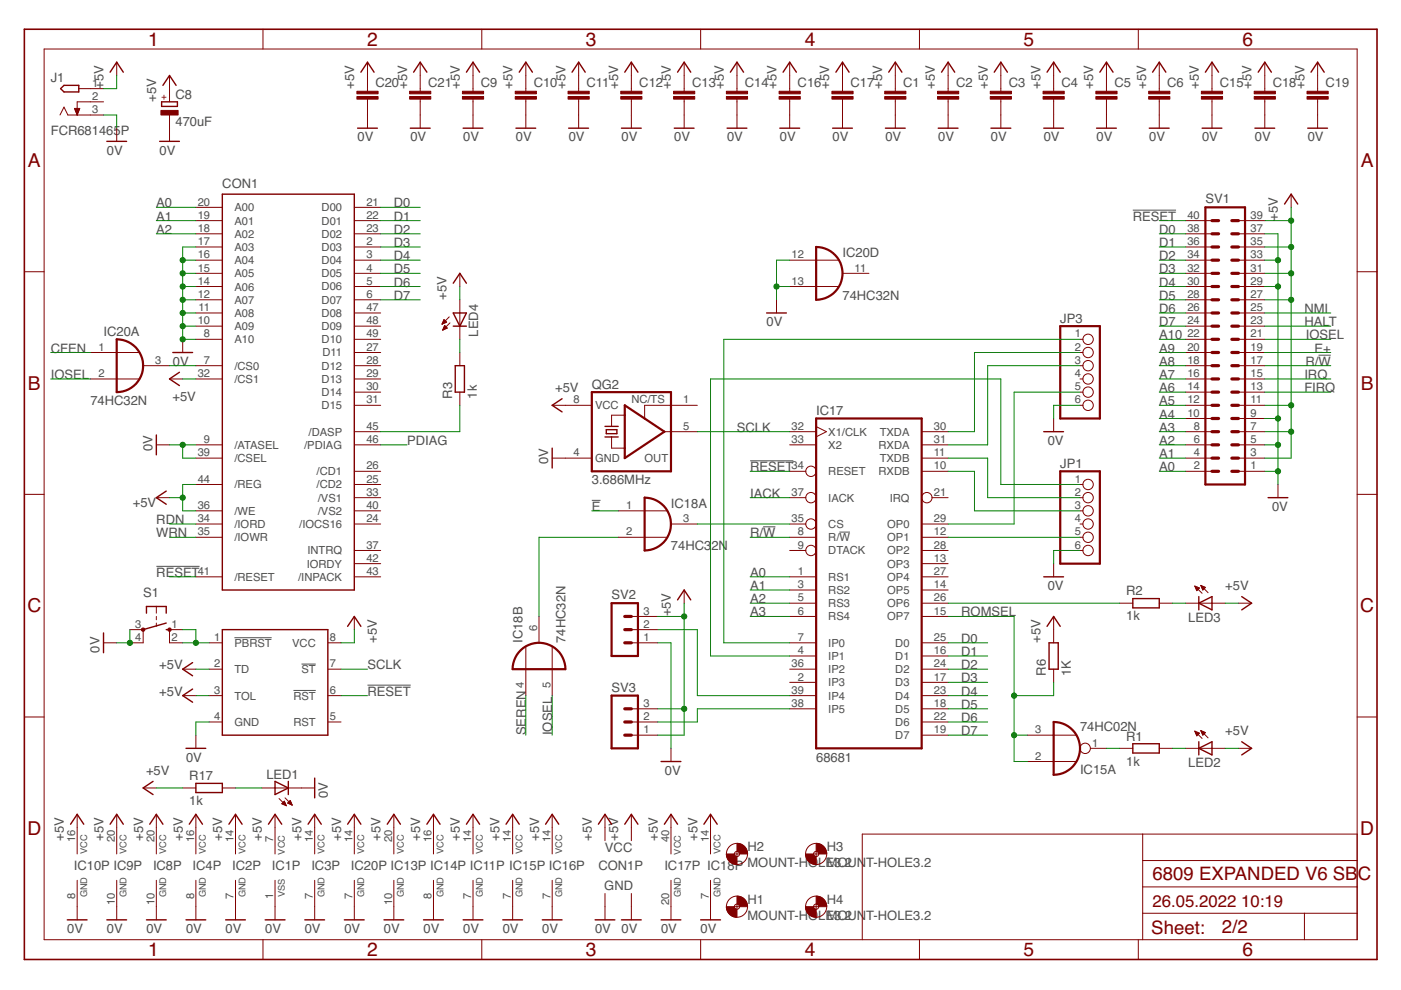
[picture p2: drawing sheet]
<svg xmlns="http://www.w3.org/2000/svg" width="297mm" height="210mm" viewBox="0 0 297 210" stroke-linecap="round" stroke-linejoin="round" font-family="sans-serif">
<defs><g id="words">
<g font-size="4.1" fill="#800000">
<text x="31.4" y="9.7">1</text>
<text x="77.8" y="9.7">2</text>
<text x="124.2" y="9.7">3</text>
<text x="170.6" y="9.7">4</text>
<text x="217" y="9.7">5</text>
<text x="263.4" y="9.7">6</text>
<text x="5.9" y="35.4">A</text>
<text x="288.5" y="35.4">A</text>
<text x="5.9" y="82.7">B</text>
<text x="288.5" y="82.7">B</text>
<text x="5.8" y="129.9">C</text>
<text x="288.4" y="129.9">C</text>
<text x="5.8" y="177.1">D</text>
<text x="288.4" y="177.1">D</text>
<text x="31.4" y="202.8">1</text>
<text x="77.8" y="202.8">2</text>
<text x="124.2" y="202.8">3</text>
<text x="170.6" y="202.8">4</text>
<text x="217" y="202.8">5</text>
<text x="263.4" y="202.8">6</text>
</g>
<g font-size="3.9" fill="#800000">
<text x="244.4" y="186.6">6809 EXPANDED V6 SB</text>
<text x="287.9" y="186.6">C</text>
<text x="244.1" y="198">Sheet:</text>
<text x="259.1" y="197.8">2/2</text>
</g>
<g font-size="3.6" fill="#800000">
<text x="244.4" y="192.2">26.05.2022</text>
<text x="263.2" y="192.2">10:19</text>
</g>
<g font-size="2.8" fill="#505050">
<text x="10.8" y="17.4">J1</text>
<text x="22" y="18.8" transform="rotate(-90 22 18.8)">+5V</text>
<text x="33.1" y="21.6" transform="rotate(-90 33.1 21.6)">+5V</text>
<text x="37.2" y="21.1">C8</text>
<text x="75.1" y="18.8" transform="rotate(-90 75.1 18.8)">+5V</text>
<text x="79.6" y="18.4">C20</text>
<text x="86.3" y="18.8" transform="rotate(-90 86.3 18.8)">+5V</text>
<text x="90.8" y="18.4">C21</text>
<text x="97.5" y="18.8" transform="rotate(-90 97.5 18.8)">+5V</text>
<text x="102" y="18.4">C9</text>
<text x="108.7" y="18.8" transform="rotate(-90 108.7 18.8)">+5V</text>
<text x="113.2" y="18.4">C10</text>
<text x="119.9" y="18.8" transform="rotate(-90 119.9 18.8)">+5V</text>
<text x="124.4" y="18.4">C11</text>
<text x="131.1" y="18.8" transform="rotate(-90 131.1 18.8)">+5V</text>
<text x="135.5" y="18.4">C12</text>
<text x="142.3" y="18.8" transform="rotate(-90 142.3 18.8)">+5V</text>
<text x="146.7" y="18.4">C13</text>
<text x="153.4" y="18.8" transform="rotate(-90 153.4 18.8)">+5V</text>
<text x="157.9" y="18.4">C14</text>
<text x="164.6" y="18.8" transform="rotate(-90 164.6 18.8)">+5V</text>
<text x="169.1" y="18.4">C16</text>
<text x="175.8" y="18.8" transform="rotate(-90 175.8 18.8)">+5V</text>
<text x="180.3" y="18.4">C17</text>
<text x="187" y="18.8" transform="rotate(-90 187 18.8)">+5V</text>
<text x="191.5" y="18.4">C1</text>
<text x="198.2" y="18.8" transform="rotate(-90 198.2 18.8)">+5V</text>
<text x="202.7" y="18.4">C2</text>
<text x="209.4" y="18.8" transform="rotate(-90 209.4 18.8)">+5V</text>
<text x="213.9" y="18.4">C3</text>
<text x="220.6" y="18.8" transform="rotate(-90 220.6 18.8)">+5V</text>
<text x="225.1" y="18.4">C4</text>
<text x="231.8" y="18.8" transform="rotate(-90 231.8 18.8)">+5V</text>
<text x="236.3" y="18.4">C5</text>
<text x="243" y="18.8" transform="rotate(-90 243 18.8)">+5V</text>
<text x="247.5" y="18.4">C6</text>
<text x="254.2" y="18.8" transform="rotate(-90 254.2 18.8)">+5V</text>
<text x="258.6" y="18.4">C15</text>
<text x="265.4" y="18.8" transform="rotate(-90 265.4 18.8)">+5V</text>
<text x="269.8" y="18.4">C18</text>
<text x="276.6" y="18.8" transform="rotate(-90 276.6 18.8)">+5V</text>
<text x="281" y="18.4">C19</text>
<text x="10.8" y="28.6">FCR681465P</text>
<text x="37.2" y="26.7">470uF</text>
<text x="75.8" y="30">0V</text>
<text x="87" y="30">0V</text>
<text x="98.2" y="30">0V</text>
<text x="109.4" y="30">0V</text>
<text x="120.6" y="30">0V</text>
<text x="131.8" y="30">0V</text>
<text x="143" y="30">0V</text>
<text x="154.1" y="30">0V</text>
<text x="165.3" y="30">0V</text>
<text x="176.5" y="30">0V</text>
<text x="187.7" y="30">0V</text>
<text x="198.9" y="30">0V</text>
<text x="210.1" y="30">0V</text>
<text x="221.3" y="30">0V</text>
<text x="232.5" y="30">0V</text>
<text x="243.7" y="30">0V</text>
<text x="254.9" y="30">0V</text>
<text x="266.1" y="30">0V</text>
<text x="277.3" y="30">0V</text>
<text x="22.7" y="32.8">0V</text>
<text x="33.8" y="32.8">0V</text>
<text x="47.1" y="39.8">CON1</text>
<text x="33.1" y="44">A0</text>
<text x="33.1" y="46.8">A1</text>
<text x="83.5" y="44">D0</text>
<text x="83.5" y="46.8">D1</text>
<text x="240.2" y="46.8">RESET</text>
<text x="255.6" y="43">SV1</text>
<text x="271" y="46.8" transform="rotate(-90 271 46.8)">+5V</text>
<text x="33.1" y="49.6">A2</text>
<text x="83.5" y="49.6">D2</text>
<text x="83.5" y="52.4">D3</text>
<text x="245.8" y="49.6">D0</text>
<text x="245.8" y="52.4">D1</text>
<text x="83.5" y="55.2">D4</text>
<text x="83.5" y="58">D5</text>
<text x="178.6" y="54.5">IC20D</text>
<text x="245.8" y="55.2">D2</text>
<text x="245.8" y="58">D3</text>
<text x="83.5" y="60.8">D6</text>
<text x="83.5" y="63.6">D7</text>
<text x="94.7" y="63.6" transform="rotate(-90 94.7 63.6)">+5V</text>
<text x="178.6" y="63.6">74HC32N</text>
<text x="245.8" y="60.8">D4</text>
<text x="245.8" y="63.6">D5</text>
<text x="22" y="71.2">IC20A</text>
<text x="101.4" y="71.4" transform="rotate(-90 101.4 71.4)">LED4</text>
<text x="162.5" y="69.1">0V</text>
<text x="224.8" y="68.4">JP3</text>
<text x="245.8" y="66.4">D6</text>
<text x="245.8" y="69.1">D7</text>
<text x="245.8" y="71.9">A10</text>
<text x="276.6" y="66.4">NMI</text>
<text x="276.6" y="69.1">HALT</text>
<text x="276.8" y="71.9">IOSEL</text>
<text x="10.8" y="74.7">CFEN</text>
<text x="36.6" y="77.5">0V</text>
<text x="245.8" y="77.5">A8</text>
<text x="245.8" y="74.7">A9</text>
<text x="276.8" y="77.5">R/W</text>
<text x="278.7" y="74.7">E+</text>
<text x="10.8" y="80.3">IOSEL</text>
<text x="117.7" y="83.1">+5V</text>
<text x="125.5" y="82.4">QG2</text>
<text x="245.8" y="83.1">A6</text>
<text x="245.8" y="80.3">A7</text>
<text x="276.6" y="80.3">IRQ</text>
<text x="276.6" y="83.1">FIRQ</text>
<text x="19.2" y="85.9">74HC32N</text>
<text x="36.6" y="85.1">+5V</text>
<text x="95.8" y="84.5" transform="rotate(-90 95.8 84.5)">R3</text>
<text x="101.1" y="84.5" transform="rotate(-90 101.1 84.5)">1k</text>
<text x="173" y="88">IC17</text>
<text x="245.8" y="88.7">A4</text>
<text x="245.8" y="85.9">A5</text>
<text x="32.3" y="95.6" transform="rotate(-90 32.3 95.6)">0V</text>
<text x="86.3" y="94.3">PDIAG</text>
<text x="156.2" y="91.5">SCLK</text>
<text x="222.1" y="94.3">0V</text>
<text x="245.8" y="94.3">A2</text>
<text x="245.8" y="91.5">A3</text>
<text x="116.2" y="98.4" transform="rotate(-90 116.2 98.4)">0V</text>
<text x="159" y="99.9">RESET</text>
<text x="224.8" y="99.2">JP1</text>
<text x="245.8" y="99.9">A0</text>
<text x="245.8" y="97.1">A1</text>
<text x="28.2" y="107.5">+5V</text>
<text x="125.5" y="102.7">3.686MHz</text>
<text x="142.3" y="107.6">IC18A</text>
<text x="159" y="105.5">IACK</text>
<text x="33.1" y="111.1">RDN</text>
<text x="33.1" y="113.9">WRN</text>
<text x="125.5" y="108.3">E</text>
<text x="159" y="113.9">R/W</text>
<text x="269.7" y="108.3">0V</text>
<text x="142.3" y="116.7">74HC3</text>
<text x="150.8" y="116.7">2N</text>
<text x="33.1" y="122.3">RESET</text>
<text x="159" y="122.3">A0</text>
<text x="159" y="125.1">A1</text>
<text x="222.1" y="125.1">0V</text>
<text x="259.8" y="125.1">+5V</text>
<text x="30.3" y="126.5">S1</text>
<text x="129.7" y="127.1">SV2</text>
<text x="142.3" y="130.7" transform="rotate(-90 142.3 130.7)">+5V</text>
<text x="159" y="127.9">A2</text>
<text x="159" y="130.7">A3</text>
<text x="203.8" y="130.7">ROMSEL</text>
<text x="238.8" y="131.5">1k</text>
<text x="238.8" y="126.2">R2</text>
<text x="251.9" y="131.8">LED3</text>
<text x="79.9" y="136.3" transform="rotate(-90 79.9 136.3)">+5V</text>
<text x="110.8" y="136.3" transform="rotate(-90 110.8 136.3)">IC18B</text>
<text x="119.9" y="136.3" transform="rotate(-90 119.9 136.3)">74HC32N</text>
<text x="203.8" y="136.3">D0</text>
<text x="220.6" y="136.3" transform="rotate(-90 220.6 136.3)">+5V</text>
<text x="21.1" y="138.4" transform="rotate(-90 21.1 138.4)">0V</text>
<text x="33.8" y="141.9">+5V</text>
<text x="77.9" y="141.9">SCLK</text>
<text x="203.8" y="139.1">D1</text>
<text x="203.8" y="141.9">D2</text>
<text x="221.7" y="143.3" transform="rotate(-90 221.7 143.3)">R6</text>
<text x="227" y="143.3" transform="rotate(-90 227 143.3)">1K</text>
<text x="33.8" y="147.5">+5V</text>
<text x="77.9" y="147.5">RESET</text>
<text x="129.7" y="146.6">SV3</text>
<text x="203.8" y="144.7">D3</text>
<text x="203.8" y="147.5">D4</text>
<text x="111.5" y="155.9" transform="rotate(-90 111.5 155.9)">SEREN</text>
<text x="117.1" y="155.9" transform="rotate(-90 117.1 155.9)">IOSEL</text>
<text x="203.8" y="150.3">D5</text>
<text x="203.8" y="153.1">D6</text>
<text x="203.8" y="155.9">D7</text>
<text x="229" y="155">74HC02N</text>
<text x="259.8" y="155.9">+5V</text>
<text x="39.4" y="161.5">0V</text>
<text x="173" y="161.5">68681</text>
<text x="238.8" y="157">R1</text>
<text x="31" y="164.3">+5V</text>
<text x="40.1" y="165.4">R17</text>
<text x="56.5" y="165.1">LED1</text>
<text x="141" y="164.3">0V</text>
<text x="229" y="164.1">IC15A</text>
<text x="238.8" y="162.3">1k</text>
<text x="251.9" y="162.6">LED2</text>
<text x="40.1" y="170.7">1k</text>
<text x="69.5" y="169.2" transform="rotate(-90 69.5 169.2)">0V</text>
<text x="13.6" y="178.3" transform="rotate(-90 13.6 178.3)">+5V</text>
<text x="22" y="178.3" transform="rotate(-90 22 178.3)">+5V</text>
<text x="30.3" y="178.3" transform="rotate(-90 30.3 178.3)">+5V</text>
<text x="38.7" y="178.3" transform="rotate(-90 38.7 178.3)">+5V</text>
<text x="47.1" y="178.3" transform="rotate(-90 47.1 178.3)">+5V</text>
<text x="55.5" y="178.3" transform="rotate(-90 55.5 178.3)">+5V</text>
<text x="63.9" y="178.3" transform="rotate(-90 63.9 178.3)">+5V</text>
<text x="72.3" y="178.3" transform="rotate(-90 72.3 178.3)">+5V</text>
<text x="80.7" y="178.3" transform="rotate(-90 80.7 178.3)">+5V</text>
<text x="89.1" y="178.3" transform="rotate(-90 89.1 178.3)">+5V</text>
<text x="97.5" y="178.3" transform="rotate(-90 97.5 178.3)">+5V</text>
<text x="105.9" y="178.3" transform="rotate(-90 105.9 178.3)">+5V</text>
<text x="114.3" y="178.3" transform="rotate(-90 114.3 178.3)">+5V</text>
<text x="125.5" y="178.3" transform="rotate(-90 125.5 178.3)">+5V</text>
<text x="131.1" y="178.3" transform="rotate(-90 131.1 178.3)">+5V</text>
<text x="139.5" y="178.3" transform="rotate(-90 139.5 178.3)">+5V</text>
<text x="147.9" y="178.3" transform="rotate(-90 147.9 178.3)">+5V</text>
<text x="15.7" y="184.5">IC10P IC9P</text>
<text x="32.4" y="184.5">IC8P</text>
<text x="40.8" y="184.5">IC4P</text>
<text x="49.2" y="184.5">IC2P</text>
<text x="57.6" y="184.5">IC1P</text>
<text x="66" y="184.5">IC3P</text>
<text x="74.4" y="184.5">IC20P IC13P IC14P IC11P IC15P IC16P</text>
<text x="126.9" y="184.5">CON1P</text>
<text x="128.3" y="180.6">VCC</text>
<text x="140.9" y="184.5">IC17P IC18P</text>
<text x="158.5" y="183.8">MOUNT-HOLE3.2</text>
<text x="158.5" y="180.4">H2</text>
<text x="175.3" y="183.8">MOUNT-HOLE3.2</text>
<text x="175.3" y="180.4">H3</text>
<text x="128.1" y="188.7">GND</text>
<text x="158.5" y="191.6">H1</text>
<text x="175.3" y="191.6">H4</text>
<text x="14.3" y="197.8">0V</text>
<text x="22.7" y="197.8">0V</text>
<text x="31" y="197.8">0V</text>
<text x="39.4" y="197.8">0V</text>
<text x="47.8" y="197.8">0V</text>
<text x="56.2" y="197.8">0V</text>
<text x="64.6" y="197.8">0V</text>
<text x="73" y="197.8">0V</text>
<text x="81.4" y="197.8">0V</text>
<text x="89.8" y="197.8">0V</text>
<text x="98.2" y="197.8">0V</text>
<text x="106.6" y="197.8">0V</text>
<text x="115" y="197.8">0V</text>
<text x="126.2" y="197.8">0V</text>
<text x="131.8" y="197.8">0V</text>
<text x="140.2" y="197.8">0V</text>
<text x="148.6" y="197.8">0V</text>
<text x="158.5" y="195">MOUNT-HOLE3.2</text>
<text x="175.3" y="195">MOUNT-HOLE3.2</text>
</g>
<g font-size="2.4" fill="#505050">
<text x="19.5" y="18.4">1</text>
<text x="19.5" y="21.2">2</text>
<text x="19.5" y="24">3</text>
<text x="41.9" y="43.6">20</text>
<text x="41.9" y="46.4">19</text>
<text x="49.7" y="44.8">A00</text>
<text x="49.7" y="47.6">A01</text>
<text x="68.2" y="44.8">D00</text>
<text x="68.2" y="47.6">D01</text>
<text x="77.7" y="43.6">21</text>
<text x="77.7" y="46.4">22</text>
<text x="251.7" y="46.4">40</text>
<text x="265.1" y="46.4">39</text>
<text x="41.9" y="49.2">18</text>
<text x="41.9" y="52">17</text>
<text x="49.7" y="50.4">A02</text>
<text x="49.7" y="53.2">A03</text>
<text x="68.2" y="50.4">D02</text>
<text x="68.2" y="53.2">D03</text>
<text x="77.7" y="49.2">23</text>
<text x="77.7" y="52">2</text>
<text x="251.7" y="52">36</text>
<text x="251.7" y="49.2">38</text>
<text x="265.1" y="52">35</text>
<text x="265.1" y="49.2">37</text>
<text x="41.9" y="54.8">16</text>
<text x="41.9" y="57.6">15</text>
<text x="49.7" y="56">A04</text>
<text x="49.7" y="58.8">A05</text>
<text x="68.2" y="56">D04</text>
<text x="68.2" y="58.8">D05</text>
<text x="77.7" y="54.8">3</text>
<text x="77.7" y="57.6">4</text>
<text x="167.8" y="54.8">12</text>
<text x="181.2" y="57.6">11</text>
<text x="251.7" y="57.6">32</text>
<text x="251.7" y="54.8">34</text>
<text x="265.1" y="57.6">31</text>
<text x="265.1" y="54.8">33</text>
<text x="41.9" y="60.4">14</text>
<text x="41.9" y="63.2">12</text>
<text x="42.1" y="66">11</text>
<text x="49.7" y="61.6">A06</text>
<text x="49.7" y="64.4">A07</text>
<text x="68.2" y="61.6">D06</text>
<text x="68.2" y="64.4">D07</text>
<text x="77.7" y="60.4">5</text>
<text x="77.7" y="63.2">6</text>
<text x="77.7" y="66">47</text>
<text x="167.8" y="60.4">13</text>
<text x="251.7" y="66">26</text>
<text x="251.7" y="63.2">28</text>
<text x="251.7" y="60.4">30</text>
<text x="265.1" y="66">25</text>
<text x="265.1" y="63.2">27</text>
<text x="265.1" y="60.4">29</text>
<text x="41.9" y="68.8">10</text>
<text x="43.2" y="71.6">8</text>
<text x="49.7" y="67.2">A08</text>
<text x="49.7" y="70">A09</text>
<text x="68.2" y="67.2">D08</text>
<text x="68.2" y="70">D09</text>
<text x="77.7" y="68.8">48</text>
<text x="77.7" y="71.6">49</text>
<text x="227.9" y="71.6">1</text>
<text x="251.7" y="71.6">22</text>
<text x="251.7" y="68.8">24</text>
<text x="265.1" y="71.6">21</text>
<text x="265.1" y="68.8">23</text>
<text x="20.9" y="74.4">1</text>
<text x="32.9" y="77.1">3</text>
<text x="43.2" y="77.1">7</text>
<text x="49.7" y="72.8">A10</text>
<text x="68.2" y="72.8">D10</text>
<text x="68.4" y="75.6">D11</text>
<text x="77.7" y="74.4">27</text>
<text x="77.7" y="77.1">28</text>
<text x="227.9" y="74.4">2</text>
<text x="227.9" y="77.1">3</text>
<text x="251.7" y="77.1">18</text>
<text x="251.7" y="74.4">20</text>
<text x="265.1" y="77.1">17</text>
<text x="265.1" y="74.4">19</text>
<text x="20.9" y="79.9">2</text>
<text x="41.9" y="79.9">32</text>
<text x="49.7" y="78.4">/CS0</text>
<text x="49.7" y="81.2">/CS1</text>
<text x="68.2" y="78.4">D12</text>
<text x="68.2" y="81.2">D13</text>
<text x="68.2" y="84">D14</text>
<text x="77.7" y="79.9">29</text>
<text x="77.7" y="82.7">30</text>
<text x="227.9" y="79.9">4</text>
<text x="227.9" y="82.7">5</text>
<text x="251.7" y="82.7">14</text>
<text x="251.7" y="79.9">16</text>
<text x="265.1" y="82.7">13</text>
<text x="265.1" y="79.9">15</text>
<text x="68.2" y="86.8">D15</text>
<text x="77.7" y="85.5">31</text>
<text x="121.6" y="85.5">8</text>
<text x="126.2" y="86.8">VCC</text>
<text x="133.9" y="85.4">NC/TS</text>
<text x="144.8" y="85.5">1</text>
<text x="227.9" y="85.5">6</text>
<text x="251.7" y="88.3">10</text>
<text x="251.7" y="85.5">12</text>
<text x="265.1" y="88.3">9</text>
<text x="265.1" y="85.5">11</text>
<text x="43.2" y="93.9">9</text>
<text x="49.7" y="95.2">/ATASEL</text>
<text x="64.5" y="95.2">/PDIAG</text>
<text x="65.4" y="92.4">/DASP</text>
<text x="77.7" y="91.1">45</text>
<text x="77.7" y="93.9">46</text>
<text x="144.8" y="91.1">5</text>
<text x="167.8" y="91.1">32</text>
<text x="167.8" y="93.9">33</text>
<text x="175.6" y="92.4">X1/CLK</text>
<text x="175.6" y="95.2">X2</text>
<text x="186.3" y="95.2">RXDA</text>
<text x="186.5" y="92.4">TXDA</text>
<text x="198" y="91.1">30</text>
<text x="198" y="93.9">31</text>
<text x="253.1" y="93.9">6</text>
<text x="253.1" y="91.1">8</text>
<text x="265.1" y="93.9">5</text>
<text x="265.1" y="91.1">7</text>
<text x="41.9" y="96.7">39</text>
<text x="49.7" y="98">/CSEL</text>
<text x="67.1" y="100.8">/CD1</text>
<text x="77.7" y="99.5">26</text>
<text x="121.6" y="96.7">4</text>
<text x="126.2" y="98">GND</text>
<text x="136.7" y="98">OUT</text>
<text x="167.8" y="99.5">34</text>
<text x="175.6" y="100.8">RESET</text>
<text x="186.3" y="100.8">RXDB</text>
<text x="186.5" y="98">TXDB</text>
<text x="198" y="96.7">11</text>
<text x="198" y="99.5">10</text>
<text x="253.1" y="99.5">2</text>
<text x="253.1" y="96.7">4</text>
<text x="265.1" y="99.5">1</text>
<text x="265.1" y="96.7">3</text>
<text x="41.9" y="107.9">36</text>
<text x="41.9" y="102.3">44</text>
<text x="49.7" y="103.6">/REG</text>
<text x="67.1" y="103.6">/CD2</text>
<text x="67.4" y="106.4">/VS1</text>
<text x="77.7" y="102.3">25</text>
<text x="77.7" y="105.1">33</text>
<text x="77.7" y="107.9">40</text>
<text x="132.8" y="107.9">1</text>
<text x="167.8" y="105.1">37</text>
<text x="175.6" y="106.4">IACK</text>
<text x="188.6" y="106.4">IRQ</text>
<text x="198" y="105.1">21</text>
<text x="227.9" y="102.3">1</text>
<text x="227.9" y="105.1">2</text>
<text x="227.9" y="107.9">3</text>
<text x="41.9" y="110.7">34</text>
<text x="41.9" y="113.5">35</text>
<text x="49.7" y="112">/IORD</text>
<text x="49.7" y="109.2">/WE</text>
<text x="63.5" y="111.9">/IOCS16</text>
<text x="67.4" y="109.1">/VS2</text>
<text x="77.7" y="110.7">24</text>
<text x="132.8" y="113.5">2</text>
<text x="144.8" y="110.7">3</text>
<text x="167.8" y="110.7">35</text>
<text x="169.1" y="113.5">8</text>
<text x="175.6" y="112">CS</text>
<text x="188.1" y="111.9">OP0</text>
<text x="198" y="113.5">12</text>
<text x="198" y="110.7">29</text>
<text x="227.9" y="110.7">4</text>
<text x="227.9" y="113.5">5</text>
<text x="49.7" y="114.7">/IOWR</text>
<text x="65.2" y="117.5">INTRQ</text>
<text x="77.7" y="116.3">37</text>
<text x="77.7" y="119.1">42</text>
<text x="169.1" y="116.3">9</text>
<text x="175.6" y="114.7">R/W</text>
<text x="175.6" y="117.5">DTACK</text>
<text x="188.1" y="117.5">OP2</text>
<text x="188.1" y="114.7">OP1</text>
<text x="198" y="119.1">13</text>
<text x="198" y="116.3">28</text>
<text x="227.9" y="116.3">6</text>
<text x="41.9" y="121.9">41</text>
<text x="49.7" y="123.1">/RESET</text>
<text x="63.2" y="123.1">/INPACK</text>
<text x="65" y="120.3">IORDY</text>
<text x="77.7" y="121.9">43</text>
<text x="169.1" y="121.9">1</text>
<text x="169.1" y="124.7">3</text>
<text x="175.6" y="123.1">RS1</text>
<text x="175.6" y="125.9">RS2</text>
<text x="188.1" y="125.9">OP5</text>
<text x="188.1" y="123.1">OP4</text>
<text x="188.1" y="120.3">OP3</text>
<text x="198" y="124.7">14</text>
<text x="198" y="121.9">27</text>
<text x="136.4" y="130.3">3</text>
<text x="169.1" y="127.5">5</text>
<text x="169.1" y="130.3">6</text>
<text x="175.6" y="128.7">RS3</text>
<text x="175.6" y="131.5">RS4</text>
<text x="188.1" y="128.7">OP6</text>
<text x="188.1" y="131.5">OP7</text>
<text x="198" y="127.5">26</text>
<text x="198" y="130.3">15</text>
<text x="28.6" y="133.1">3</text>
<text x="28.6" y="135.9">4</text>
<text x="36.3" y="133.1">1</text>
<text x="36.3" y="135.9">2</text>
<text x="45.4" y="135.9">1</text>
<text x="49.7" y="137.1">PBRST</text>
<text x="61.9" y="137.1">VCC</text>
<text x="69.9" y="135.9">8</text>
<text x="113.9" y="133.7" transform="rotate(-90 113.9 133.7)">6</text>
<text x="136.4" y="135.9">1</text>
<text x="136.4" y="133.1">2</text>
<text x="169.1" y="135.9">7</text>
<text x="175.6" y="137.1">IP0</text>
<text x="189.8" y="137.1">D0</text>
<text x="198" y="135.9">25</text>
<text x="45.4" y="141.5">2</text>
<text x="49.7" y="142.7">TD</text>
<text x="63.9" y="142.7">ST</text>
<text x="69.9" y="141.5">7</text>
<text x="167.8" y="141.5">36</text>
<text x="169.1" y="138.7">4</text>
<text x="175.6" y="139.9">IP1</text>
<text x="175.6" y="142.7">IP2</text>
<text x="189.8" y="139.9">D1</text>
<text x="189.8" y="142.7">D2</text>
<text x="198" y="138.7">16</text>
<text x="198" y="141.5">24</text>
<text x="45.4" y="147.1">3</text>
<text x="49.7" y="148.3">TOL</text>
<text x="62.2" y="148.3">RST</text>
<text x="69.9" y="147.1">6</text>
<text x="111.1" y="145.8" transform="rotate(-90 111.1 145.8)">4</text>
<text x="116.7" y="145.8" transform="rotate(-90 116.7 145.8)">5</text>
<text x="136.4" y="149.9">3</text>
<text x="167.8" y="147.1">39</text>
<text x="167.8" y="149.9">38</text>
<text x="169.1" y="144.3">2</text>
<text x="175.6" y="145.5">IP3</text>
<text x="175.6" y="148.3">IP4</text>
<text x="189.8" y="145.5">D3</text>
<text x="189.8" y="148.3">D4</text>
<text x="198" y="144.3">17</text>
<text x="198" y="147.1">23</text>
<text x="198" y="149.9">18</text>
<text x="45.4" y="152.7">4</text>
<text x="49.7" y="153.9">GND</text>
<text x="62.2" y="153.9">RST</text>
<text x="69.9" y="152.7">5</text>
<text x="136.4" y="155.5">1</text>
<text x="136.4" y="152.7">2</text>
<text x="175.6" y="151.1">IP5</text>
<text x="189.8" y="151.1">D5</text>
<text x="189.8" y="153.9">D6</text>
<text x="198" y="152.7">22</text>
<text x="198" y="155.5">19</text>
<text x="219.5" y="155.5">3</text>
<text x="189.8" y="156.7">D7</text>
<text x="219.5" y="161.1">2</text>
<text x="231.6" y="158.3">1</text>
<text x="16" y="178.5" transform="rotate(-90 16 178.5)">16</text>
<text x="24.4" y="178.5" transform="rotate(-90 24.4 178.5)">20</text>
<text x="32.8" y="178.5" transform="rotate(-90 32.8 178.5)">20</text>
<text x="41.1" y="178.5" transform="rotate(-90 41.1 178.5)">16</text>
<text x="49.5" y="178.5" transform="rotate(-90 49.5 178.5)">14</text>
<text x="57.9" y="178.5" transform="rotate(-90 57.9 178.5)">7</text>
<text x="66.3" y="178.5" transform="rotate(-90 66.3 178.5)">14</text>
<text x="74.7" y="178.5" transform="rotate(-90 74.7 178.5)">14</text>
<text x="83.1" y="178.5" transform="rotate(-90 83.1 178.5)">20</text>
<text x="91.5" y="178.5" transform="rotate(-90 91.5 178.5)">16</text>
<text x="99.9" y="178.5" transform="rotate(-90 99.9 178.5)">14</text>
<text x="108.3" y="178.5" transform="rotate(-90 108.3 178.5)">14</text>
<text x="116.7" y="178.5" transform="rotate(-90 116.7 178.5)">14</text>
<text x="141.9" y="178.5" transform="rotate(-90 141.9 178.5)">40</text>
<text x="150.3" y="178.5" transform="rotate(-90 150.3 178.5)">14</text>
<text x="16" y="190.5" transform="rotate(-90 16 190.5)">8</text>
<text x="24.4" y="191.9" transform="rotate(-90 24.4 191.9)">10</text>
<text x="32.8" y="191.9" transform="rotate(-90 32.8 191.9)">10</text>
<text x="41.1" y="190.5" transform="rotate(-90 41.1 190.5)">8</text>
<text x="49.5" y="190.5" transform="rotate(-90 49.5 190.5)">7</text>
<text x="57.9" y="190.5" transform="rotate(-90 57.9 190.5)">1</text>
<text x="66.3" y="190.5" transform="rotate(-90 66.3 190.5)">7</text>
<text x="74.7" y="190.5" transform="rotate(-90 74.7 190.5)">7</text>
<text x="83.1" y="191.9" transform="rotate(-90 83.1 191.9)">10</text>
<text x="91.5" y="190.5" transform="rotate(-90 91.5 190.5)">8</text>
<text x="99.9" y="190.5" transform="rotate(-90 99.9 190.5)">7</text>
<text x="108.3" y="190.5" transform="rotate(-90 108.3 190.5)">7</text>
<text x="116.7" y="190.5" transform="rotate(-90 116.7 190.5)">7</text>
<text x="141.9" y="191.9" transform="rotate(-90 141.9 191.9)">20</text>
<text x="150.3" y="190.5" transform="rotate(-90 150.3 190.5)">7</text>
</g>
<text font-size="2" fill="#800000" x="35.3" y="21.1" transform="rotate(-90 35.3 21.1)">+</text>
<g font-size="2" fill="#505050">
<text x="18.5" y="181.1" transform="rotate(-90 18.5 181.1)">VCC</text>
<text x="26.8" y="181.1" transform="rotate(-90 26.8 181.1)">VCC</text>
<text x="35.2" y="181.1" transform="rotate(-90 35.2 181.1)">VCC</text>
<text x="43.6" y="181.1" transform="rotate(-90 43.6 181.1)">VCC</text>
<text x="52" y="181.1" transform="rotate(-90 52 181.1)">VCC</text>
<text x="60.4" y="181.2" transform="rotate(-90 60.4 181.2)">VCC</text>
<text x="68.8" y="181.1" transform="rotate(-90 68.8 181.1)">VCC</text>
<text x="77.2" y="181.1" transform="rotate(-90 77.2 181.1)">VCC</text>
<text x="85.6" y="181.1" transform="rotate(-90 85.6 181.1)">VCC</text>
<text x="94" y="181.1" transform="rotate(-90 94 181.1)">VCC</text>
<text x="102.4" y="181.1" transform="rotate(-90 102.4 181.1)">VCC</text>
<text x="110.8" y="181.1" transform="rotate(-90 110.8 181.1)">VCC</text>
<text x="119.2" y="181.1" transform="rotate(-90 119.2 181.1)">VCC</text>
<text x="144.4" y="181.2" transform="rotate(-90 144.4 181.2)">VCC</text>
<text x="152.8" y="181.1" transform="rotate(-90 152.8 181.1)">VCC</text>
<text x="18.5" y="190.3" transform="rotate(-90 18.5 190.3)">GND</text>
<text x="26.8" y="190.3" transform="rotate(-90 26.8 190.3)">GND</text>
<text x="35.2" y="190.3" transform="rotate(-90 35.2 190.3)">GND</text>
<text x="43.6" y="190.3" transform="rotate(-90 43.6 190.3)">GND</text>
<text x="52" y="190.3" transform="rotate(-90 52 190.3)">GND</text>
<text x="60.4" y="190.3" transform="rotate(-90 60.4 190.3)">VSS</text>
<text x="68.8" y="190.3" transform="rotate(-90 68.8 190.3)">GND</text>
<text x="77.2" y="190.3" transform="rotate(-90 77.2 190.3)">GND</text>
<text x="85.6" y="190.3" transform="rotate(-90 85.6 190.3)">GND</text>
<text x="94" y="190.3" transform="rotate(-90 94 190.3)">GND</text>
<text x="102.4" y="190.3" transform="rotate(-90 102.4 190.3)">GND</text>
<text x="110.8" y="190.3" transform="rotate(-90 110.8 190.3)">GND</text>
<text x="119.2" y="190.3" transform="rotate(-90 119.2 190.3)">GND</text>
<text x="144.4" y="190.3" transform="rotate(-90 144.4 190.3)">GND</text>
<text x="152.8" y="190.3" transform="rotate(-90 152.8 190.3)">GND</text>
</g>
</g></defs>
<path d="M240.2 44.6h9.1M279.5 75.3h2.7M159 97.7h9.2M125.5 106.1h1.8M161.8 111.7h2.6M178 112.8h2.2M33.1 120.1h9.2M49.7 135.2h7.9M62.2 146.4h4.8M63.9 140.8h3.1M77.9 145.3h9.2" fill="none" stroke="#505050" stroke-width=".21"/>
<g fill="none" stroke="#800000" stroke-width=".21">
<path d="M9.4 10.4h278.3v188.8h-278.3zM16.7 18.8h5.2M24.7 13.2v2.8M35.9 16v5.6M55.8 6.2v4.2M77.9 13.2v6.1M89.1 13.2v6.1M100.3 13.2v6.1M102.2 6.2v4.2M111.5 13.2v6.1M122.7 13.2v6.1M133.9 13.2v6.1"/>
<path d="M145.1 13.2v6.1M148.5 6.2v4.2M156.3 13.2v6.1M167.4 13.2v6.1M178.6 13.2v6.1M189.8 13.2v6.1M194.9 6.2v4.2M201 13.2v6.1M212.2 13.2v6.1M223.4 13.2v6.1M234.6 13.2v6.1M241.3 6.2v4.2"/>
<path d="M245.8 13.2v6.1M257 13.2v6.1M268.2 13.2v6.1M279.4 13.2v6.1M12.7 24.4l.9-1.7 .8 1.7h7.5M15.8 23h1.1l-.5 1.4zM15.8 23.1h1.1M15.9 23.2h.9M15.9 23.4h.9M16 23.5h.7M16 23.6h.7M16.1 23.8h.5"/>
<path d="M16.2 23.9h.4M16.2 24h.3M16.3 24.2h.1M16.3 24.3h.1M21.9 21.6h-5.5v2.8M24.7 27.2v2.8M35.9 24.4v5.6M77.9 21v6.2M89.1 21v6.2M100.3 21v6.2M111.5 21v6.2M122.7 21v6.2"/>
<path d="M133.9 21v6.2M145.1 21v6.2M156.3 21v6.2M167.4 21v6.2M178.6 21v6.2M189.8 21v6.2M201 21v6.2M212.2 21v6.2M223.4 21v6.2M234.6 21v6.2M245.8 21v6.2M257 21v6.2"/>
<path d="M268.2 21v6.2M279.4 21v6.2M5.2 57.6h4.2M41.5 44h5.6M41.5 46.8h5.6M41.5 49.6h5.6M41.5 52.4h5.6M41.5 55.2h5.6M41.5 58h5.6M75.1 44h5.6M75.1 46.8h5.6M75.1 49.6h5.6"/>
<path d="M75.1 52.4h5.6M75.1 55.2h5.6M75.1 58h5.6M97.5 58v2.7M167.4 55.2h10.4M178.6 58h5.6M251.4 46.8h5.6M251.4 49.6h5.6M251.4 52.4h5.6M251.4 55.2h5.6M251.4 58h5.6M262.6 46.8h5.6"/>
<path d="M262.6 49.6h5.6M262.6 52.4h5.6M262.6 55.2h5.6M262.6 58h5.6M273.7 41.2v2.8M287.7 57.6h4.3M19.2 74.7h10.3M30.4 77.5h5.5M38.7 71.9v2.8M41.5 60.7h5.6M41.5 63.6h5.6M41.5 66.4h5.6"/>
<path d="M41.5 69.2h5.6M41.5 71.9h5.6M41.5 77.5h5.6M75.1 60.7h5.6M75.1 63.6h5.6M75.1 66.4h5.6M75.1 69.2h5.6M75.1 71.9h5.6M75.1 77.5h5.6M75.1 74.7h5.6M93.7 68.7h.1M93.8 68.5h.3"/>
<path d="M93.9 68.4h.6M93.9 69.9h.1M93.9 68.3h.8M94 68.1h.5M94 69.8h.4M94 69.6h.7M94 68h.4M94.1 69.5h.7M94.1 67.9h.2M94.1 67.8l.6 .5-1 .4zM94.1 69.4h.5M94.2 69.2h.3"/>
<path d="M94.2 69.1h.2M94.3 69l.5 .6-.9 .4zM95.2 67.2l-1.5 1.5M95.4 68.5l-1.5 1.5M97.5 63.6v8.3M97.5 74.7v2.8M164.6 63.6v2.8M167.4 60.7h10.4M229 71.9h.6M229 77.5h.6M229 74.7h.6M251.4 60.7h5.6"/>
<path d="M251.4 63.6h5.6M251.4 66.4h5.6M251.4 69.2h5.6M251.4 71.9h5.6M251.4 77.5h5.6M251.4 74.7h5.6M262.6 60.7h5.6M262.6 63.6h5.6M262.6 66.4h5.6M262.6 69.2h5.6M262.6 71.9h5.6M262.6 77.5h5.6"/>
<path d="M262.6 74.7h5.6M19.2 80.3h10.3M33.1 94.3h2.8M35.9 80.3h2.8M41.5 80.3h5.6M41.5 94.3h5.6M41.5 97.1h5.6M75.1 80.3h5.6M75.1 94.3h5.6M75.1 83.1h5.6M75.1 85.9h5.6M75.1 91.5h5.6"/>
<path d="M75.1 99.9h5.6M97.5 83.1v2.8M117.1 97.1h8.4M117.1 85.9h8.4M129.7 92.6v2.4h2.8M132.5 88h-2.8v2.4M140.9 91.5h6.9M147.8 85.9h-11.1v2.8M167.4 94.3h5.6M167.4 91.5h5.6M167.4 99.9h3.5M173 90.4l2.2 1.1-2.2 1.1"/>
<path d="M195.4 94.3h5.6M195.4 97.1h5.6M195.4 91.5h5.6M195.4 99.9h5.6M223.4 88.7v2.8M229 80.3h.6M229 83.1h.6M229 85.9h.6M251.4 80.3h5.6M251.4 94.3h5.6M251.4 97.1h5.6M251.4 83.1h5.6"/>
<path d="M251.4 85.9h5.6M251.4 91.5h5.6M251.4 99.9h5.6M251.4 88.7h5.6M262.6 80.3h5.6M262.6 94.3h5.6M262.6 97.1h5.6M262.6 83.1h5.6M262.6 85.9h5.6M262.6 91.5h5.6M262.6 99.9h5.6M262.6 88.7h5.6"/>
<path d="M5.2 104.8h4.2M33.1 105.5h2.8M41.5 111.1h5.6M41.5 113.9h5.6M41.5 108.3h5.6M41.5 102.7h5.6M75.1 111.1h5.6M75.1 108.3h5.6M75.1 102.7h5.6M75.1 105.5h5.6M75.1 116.7h5.6M75.1 119.5h5.6"/>
<path d="M131.1 113.9h10.3M131.1 108.3h10.3M142.3 111.1h5.5M167.4 111.1h3.5M167.4 113.9h5.6M167.4 105.5h3.5M167.4 116.7h3.5M195.4 111.1h5.6M195.4 113.9h5.6M195.4 116.7h5.6M195.4 119.5h5.6M197.6 105.5h3.4"/>
<path d="M223.4 119.5v2.8M229 111.1h.6M229 113.9h.6M229 108.3h.6M229 102.7h.6M229 105.5h.6M229 116.7h.6M271 102.7v2.8M287.7 104.8h4.3M21.9 136.3h2.8M27.5 133.5h2.9v2.8h-2.9M33.1 128.6v1.4"/>
<path d="M33.1 130.7v.7M33.1 132.1v.7M38.7 133.5h-2.8v2.8h2.8M41.5 122.3h5.6M44.3 136.3h2.8M69.5 136.3h2.8M75.1 122.3h5.6M75.1 130.7v2.8M111.5 137.1v10.4M114.3 130.7v5.6M117.1 137.1v10.4M133.9 130.7h5.6"/>
<path d="M133.9 136.3h5.6M133.9 133.5h5.6M145.1 125.1v2.8M167.4 122.3h5.6M167.4 125.1h5.6M167.4 127.9h5.6M167.4 130.7h5.6M167.4 136.3h5.6M167.4 139.1h5.6M195.4 122.3h5.6M195.4 125.1h5.6M195.4 127.9h5.6"/>
<path d="M195.4 130.7h5.6M195.4 136.3h5.6M195.4 139.1h5.6M223.4 130.7v5.6M237.4 127.9h2.8M245.8 127.9h2.8M251.4 127.9h8.4M253.3 124.3l1.6 1.5M253.3 124.3l1 .4-.6 .5zM253.4 124.4h.2M253.4 124.5h.5M253.5 124.6h.7"/>
<path d="M253.6 124.8h.6M253.6 124.9h.5M253.7 125h.3M253.7 125.2h.1M254.6 124.1l1.5 1.6M254.6 124.1l1 .4-.6 .6zM254.6 124.2h.2M254.7 124.4h.4M254.7 124.5h.7M254.8 124.6h.7M254.9 124.8h.5M254.9 124.9h.3"/>
<path d="M255 125h.1M262.6 127.9h2.8M5.2 152h4.2M38.7 141.9h2.8M38.7 147.5h2.8M41.5 155.9v2.8M44.3 141.9h2.8M44.3 147.5h2.8M44.3 153.1h2.8M69.5 141.9h2.8M69.5 147.5h2.8M69.5 153.1h2.8"/>
<path d="M133.9 150.3h5.6M133.9 153.1h5.6M133.9 155.9h5.6M142.3 158.7v2.8M167.4 141.9h5.6M167.4 144.7h5.6M167.4 147.5h5.6M167.4 150.3h5.6M195.4 141.9h5.6M195.4 144.7h5.6M195.4 147.5h5.6M195.4 150.3h5.6"/>
<path d="M195.4 153.1h5.6M195.4 155.9h5.6M217.8 155.9h10.4M223.4 141.9v2.8M231.2 158.7h3.4M237.4 158.7h2.8M245.8 158.7h2.8M251.4 158.7h8.4M253.3 155l1.6 1.6M253.3 155l1 .4-.6 .6zM253.4 155.1h.1M253.4 155.3h.4"/>
<path d="M253.5 155.4h.6M253.5 155.5h.8M253.6 155.7h.5M253.7 155.8h.3M253.7 155.9h.1M254.6 154.9l1.5 1.5M254.6 154.9l1 .4-.6 .6zM254.6 155h.2M254.7 155.1h.4M254.7 155.3h.7M254.8 155.4h.7M254.9 155.5h.5"/>
<path d="M254.9 155.7h.3M255 155.8h.1M262.6 158.7h2.8M287.7 152h4.3M16.4 172.7v8.4M24.7 172.7v8.4M30.4 167.1h2.7M33.1 172.7v8.4M38.7 167.1h2.8M41.5 172.7v8.4M47.1 167.1h2.8M49.9 172.7v8.4"/>
<path d="M55.5 167.1h11.2M58.3 172.7v8.4M59.2 169.3l1.5 1.5M59.7 170.4l.6-.5 .4 .9zM59.8 170.3h.7M59.9 170.5h.7M59.9 170.2h.5M60 170.1h.4M60.2 169.9h.1M60.2 170.6h.4M60.4 169.2l1.6 1.5M60.5 170.8h.2"/>
<path d="M61 170.2h.8M61.2 170.3h.6M61.2 170.1h.5M61.3 169.9h.3M61.4 169.8h.2M61.5 170.5h.4M61.5 169.7l.5 1-1-.4zM61.8 170.6h.1M66.7 172.7v8.4M75.1 172.7v8.4M83.5 172.7v8.4M91.9 172.7v8.4"/>
<path d="M100.3 172.7v8.4M108.7 172.7v8.4M117.1 172.7v8.4M128.3 172.7v5.5M133.9 172.7v5.5M142.3 172.7v8.4M150.6 172.7v8.4M217.8 161.5h10.4M242.3 176.8v22.4M287.7 176.8h-104.9v22.4M16.4 186.6v8.4M24.7 186.6v8.4"/>
<path d="M33.1 186.6v8.4M41.5 186.6v8.4M49.9 186.6v8.4M55.8 199.2v4.2M58.3 186.6v8.4M66.7 186.6v8.4M75.1 186.6v8.4M83.5 186.6v8.4M91.9 186.6v8.4M100.3 186.6v8.4M102.2 199.2v4.2M108.7 186.6v8.4"/>
<path d="M117.1 186.6v8.4M128.3 189.4v5.6M133.9 189.4v5.6M142.3 186.6v8.4M148.5 199.2v4.2M150.6 186.6v8.4M155.7 192.2h1.1M155.7 181.1h1.1M156.3 180.5v1.1M156.3 191.7v1.1M172.5 192.2h1.1M172.5 181.1h1.1"/>
<path d="M173 180.5v1.1M173 191.7v1.1M194.9 199.2v4.2M241.3 199.2v4.2M242.3 193.6h45.4M242.3 188h45.4M242.3 182.5h45.4M276.6 193.6v5.6"/>
<circle cx="230.7" cy="71.9" r="1.1"/>
<circle cx="230.7" cy="74.7" r="1.1"/>
<circle cx="230.7" cy="77.5" r="1.1"/>
<circle cx="171.9" cy="99.9" r="1.1"/>
<circle cx="230.7" cy="85.9" r="1.1"/>
<circle cx="230.7" cy="80.3" r="1.1"/>
<circle cx="230.7" cy="83.1" r="1.1"/>
<circle cx="171.9" cy="105.5" r="1.1"/>
<circle cx="171.9" cy="111.1" r="1.1"/>
<circle cx="171.9" cy="116.7" r="1.1"/>
<circle cx="196.5" cy="105.5" r="1.1"/>
<circle cx="230.7" cy="102.7" r="1.1"/>
<circle cx="230.7" cy="105.5" r="1.1"/>
<circle cx="230.7" cy="108.3" r="1.1"/>
<circle cx="230.7" cy="113.9" r="1.1"/>
<circle cx="230.7" cy="116.7" r="1.1"/>
<circle cx="230.7" cy="111.1" r="1.1"/>
<circle cx="230.1" cy="158.7" r="1.1"/>
<circle cx="156.3" cy="192.2" r="2.24"/>
<circle cx="156.3" cy="181.1" r="2.24"/>
<circle cx="156.3" cy="192.2" r=".55"/>
<circle cx="156.3" cy="181.1" r=".55"/>
<circle cx="173" cy="181.1" r="2.24"/>
<circle cx="173" cy="192.2" r="2.24"/>
<circle cx="173" cy="192.2" r=".55"/>
<circle cx="173" cy="181.1" r=".55"/>
</g>
<path d="M5.2 6.2h286.8v197.2h-286.8z" fill="none" stroke="#800000" stroke-width=".34"/>
<g fill="none" stroke="#800000" stroke-width=".3">
<path d="M12.8 18.8l.8-.7h3.1v1.4h-3.1zM23.3 15.3l1.4-2.1 1.4 2.1M34.5 18.1l1.4-2.1 1.4 2.1M76.5 15.3l1.4-2.1 1.4 2.1M87.7 15.3l1.4-2.1 1.4 2.1M98.9 15.3l1.4-2.1 1.4 2.1M110.1 15.3l1.4-2.1 1.4 2.1M121.3 15.3l1.4-2.1 1.4 2.1M132.5 15.3l1.4-2.1 1.4 2.1M143.7 15.3l1.4-2.1 1.4 2.1M154.9 15.3l1.4-2.1 1.3 2.1M166 15.3l1.4-2.1 1.4 2.1"/>
<path d="M177.2 15.3l1.4-2.1 1.4 2.1M188.4 15.3l1.4-2.1 1.4 2.1M199.6 15.3l1.4-2.1 1.4 2.1M210.8 15.3l1.4-2.1 1.4 2.1M222 15.3l1.4-2.1 1.4 2.1M233.2 15.3l1.4-2.1 1.4 2.1M244.4 15.3l1.4-2.1 1.4 2.1M255.6 15.3l1.4-2.1 1.4 2.1M266.8 15.3l1.4-2.1 1.4 2.1M278 15.3l1.4-2.1 1.4 2.1M22.6 30h4.2M33.8 30h4.2"/>
<path d="M34.3 21.6h3.3v1h-3.3zM75.8 27.2h4.2M87 27.2h4.2M98.2 27.2h4.2M109.4 27.2h4.2M120.6 27.2h4.2M131.8 27.2h4.2M143 27.2h4.2M154.2 27.2h4.1M165.3 27.2h4.2M176.5 27.2h4.2M187.7 27.2h4.2"/>
<path d="M198.9 27.2h4.2M210.1 27.2h4.2M221.3 27.2h4.2M232.5 27.2h4.2M243.7 27.2h4.2M254.9 27.2h4.2M266.1 27.2h4.2M277.3 27.2h4.2M47.1 41.2h28v83.9h-28zM272.4 43.3l1.3-2.1 1.4 2.1M36.6 74.7h4.2M38 78.9l-2.1 1.4 2.1 1.4"/>
<path d="M96.1 66.4h2.8l-1.4 2.8zM96.1 69.2h2.8M96.1 60l1.4-2 1.4 2M96.5 77.5h2v5.6h-2zM162.5 66.4h4.2M33.1 92.2v4.2M117.1 95v4.2M119.2 84.5l-2.1 1.4 2.1 1.4M128.3 92.6h2.8M128.3 90.4h2.8M128.5 91.1h2.3v.8h-2.3zM221.3 91.5h4.2"/>
<path d="M35.2 104.1l-2.1 1.4 2.1 1.4M268.9 105.5h4.1M21.9 134.2v4.2M31.1 130v-1.4h4.1v1.4M35.2 133.5h.7M35.2 132.1l-4.8 1.4M47.1 133.5h22.4v22.4h-22.4zM73.7 132.8l1.4-2.1 1.4 2.1M143.7 127.2l1.4-2.1 1.4 2.1M221.3 122.3h4.2M222 132.8l1.4-2.1 1.4 2.1M222.4 136.3h2v5.6h-2z"/>
<path d="M240.2 126.9h5.6v2h-5.6zM254.2 126.5v2.8M254.2 127.9l2.8-1.4v2.8zM263.3 126.5l2.1 1.4-2.1 1.4M39.4 158.7h4.2M40.8 140.5l-2.1 1.4 2.1 1.4M40.8 146.1l-2.1 1.4 2.1 1.4M240.2 157.7h5.6v2h-5.6zM254.2 158.7l2.8-1.4v2.8zM254.2 157.3v2.8M263.3 157.3l2.1 1.4-2.1 1.4M15 174.8l1.4-2.1 1.4 2.1"/>
<path d="M23.3 174.8l1.4-2.1 1.4 2.1M31.7 174.8l1.4-2.1 1.4 2.1M32.4 165.7l-2 1.4 2 1.4M40.1 174.8l1.4-2.1 1.4 2.1M41.5 166.1h5.6v1.9h-5.6zM48.5 174.8l1.4-2.1 1.4 2.1M56.9 174.8l1.4-2.1 1.4 2.1M58.3 165.7l2.8 1.4-2.8 1.4zM61.1 165.7v2.8M65.3 174.8l1.4-2.1 1.4 2.1M66.7 165v4.2M73.7 174.8l1.4-2.1 1.4 2.1"/>
<path d="M82.1 174.8l1.4-2.1 1.4 2.1M90.5 174.8l1.4-2.1 1.4 2.1M98.9 174.8l1.4-2.1 1.4 2.1M107.3 174.8l1.4-2.1 1.4 2.1M115.7 174.8l1.4-2.1 1.4 2.1M126.9 174.8l1.4-2.1 1.4 2.1M132.5 174.8l1.4-2.1 1.4 2.1M140.2 161.5h4.2M140.9 174.8l1.4-2.1 1.4 2.1M149.2 174.8l1.4-2.1 1.5 2.1M14.3 195h4.2M22.6 195h4.2"/>
<path d="M31.1 195h4.1M39.4 195h4.2M47.8 195h4.2M56.2 195h4.2M64.6 195h4.2M73 195h4.2M81.4 195h4.2M89.8 195h4.2M98.2 195h4.2M106.6 195h4.2M115 195h4.2M126.2 195h4.2"/>
<path d="M131.8 195h4.2M140.2 195h4.2M148.5 195h4.3"/>
</g>
<g fill="#800000" stroke="#800000" stroke-width=".21">
<path d="M277.1 20.5h4.5v.5h-4.5z"/>
<path d="M277.1 19.3h4.5v.6h-4.5z"/>
<path d="M187.6 20.5h4.5v.5h-4.5z"/>
<path d="M187.6 19.3h4.5v.6h-4.5z"/>
<path d="M198.8 20.5h4.5v.5h-4.5z"/>
<path d="M198.8 19.3h4.5v.6h-4.5z"/>
<path d="M210 20.5h4.4v.5h-4.4z"/>
<path d="M210 19.3h4.4v.6h-4.4z"/>
<path d="M221.1 20.5h4.5v.5h-4.5z"/>
<path d="M221.1 19.3h4.5v.6h-4.5z"/>
<path d="M232.3 20.5h4.5v.5h-4.5z"/>
<path d="M232.3 19.3h4.5v.6h-4.5z"/>
<path d="M243.5 20.5h4.5v.5h-4.5z"/>
<path d="M243.5 19.3h4.5v.6h-4.5z"/>
<path d="M98 20.5h4.5v.5h-4.5z"/>
<path d="M98 19.3h4.5v.6h-4.5z"/>
<path d="M109.2 20.5h4.5v.5h-4.5z"/>
<path d="M109.2 19.3h4.5v.6h-4.5z"/>
<path d="M120.4 20.5h4.5v.5h-4.5z"/>
<path d="M120.4 19.3h4.5v.6h-4.5z"/>
<path d="M131.6 20.5h4.5v.5h-4.5z"/>
<path d="M131.6 19.3h4.5v.6h-4.5z"/>
<path d="M142.8 20.5h4.5v.5h-4.5z"/>
<path d="M142.8 19.3h4.5v.6h-4.5z"/>
<path d="M154 20.5h4.5v.5h-4.5z"/>
<path d="M154 19.3h4.5v.6h-4.5z"/>
<path d="M254.7 20.5h4.5v.5h-4.5z"/>
<path d="M254.7 19.3h4.5v.6h-4.5z"/>
<path d="M165.2 20.5h4.5v.5h-4.5z"/>
<path d="M165.2 19.3h4.5v.6h-4.5z"/>
<path d="M176.4 20.5h4.5v.5h-4.5z"/>
<path d="M176.4 19.3h4.5v.6h-4.5z"/>
<path d="M265.9 20.5h4.5v.5h-4.5z"/>
<path d="M265.9 19.3h4.5v.6h-4.5z"/>
<path d="M34.1 23.4h3.7v1h-3.7z"/>
<path d="M86.8 20.5h4.5v.5h-4.5z"/>
<path d="M86.8 19.3h4.5v.6h-4.5z"/>
<path d="M75.7 20.5h4.5v.5h-4.5z"/>
<path d="M75.7 19.3h4.5v.6h-4.5z"/>
</g>
<g fill="none" stroke="#800000" stroke-width=".47">
<path d="M173 52.4a5.6 5.6 0 0 1 5.6 5.6 5.6 5.6 0 0 1-5.6 5.6zM255.6 44h8.4v58.7h-8.4zM24.7 71.9a5.6 5.6 0 0 1 5.6 5.6 5.6 5.6 0 0 1-5.6 5.6zM224.8 69.2h8.4v19.5h-8.4zM125.5 83.1h16.8v16.8h-16.8zM132.5 85.9l8.4 5.6-8.4 5.6zM173 88.7h22.4v70h-22.4zM224.8 99.9h8.4v19.6h-8.4zM136.7 105.5a5.6 5.6 0 0 1 5.5 5.6 5.6 5.6 0 0 1-5.5 5.6zM110.4 137.8a5.6 5.6 0 0 1 6.1-1 5.6 5.6 0 0 1 3.4 5.1h-11.2l.3-1.9a5.2 5.2 0 0 1 1.4-2.2zM129.7 127.9h5.6v11.2h-5.6zM129.7 147.5h5.6v11.2h-5.6z"/>
<path d="M223.4 153.1a5.6 5.6 0 0 1 5.6 5.6 5.6 5.6 0 0 1-5.6 5.6z"/>
</g>
<g fill="#800000" stroke="#800000" stroke-width=".21">
<path d="M156.3 190a2.2 2.2 0 0 1 2.2 2.2h-1.7l-.1-.3-.4-.2z" fill-rule="evenodd"/>
<path d="M154 192.2h1.7l.2 .5 .4 .1v1.7a2.24 2.24 0 0 1-2.3-2.3z" fill-rule="evenodd"/>
<path d="M156.3 178.8a2.24 2.24 0 0 1 2.2 2.3h-1.7l-.1-.4-.4-.2z" fill-rule="evenodd"/>
<path d="M154 181.1h1.7l.2 .4 .4 .1v1.7a2.2 2.2 0 0 1-2.3-2.2z" fill-rule="evenodd"/>
<path d="M173 178.8a2.24 2.24 0 0 1 2.3 2.3h-1.7l-.1-.4-.5-.2z" fill-rule="evenodd"/>
<path d="M170.8 181.1h1.7l.2 .4 .3 .1v1.7a2.2 2.2 0 0 1-2.2-2.2z" fill-rule="evenodd"/>
<path d="M173 190a2.2 2.2 0 0 1 2.3 2.2h-1.7l-.1-.3-.5-.2z" fill-rule="evenodd"/>
<path d="M170.8 192.2h1.7l.2 .5 .3 .1v1.7a2.24 2.24 0 0 1-2.2-2.3z" fill-rule="evenodd"/>
<circle cx="30.3" cy="133.5" r=".37"/>
<circle cx="35.9" cy="133.5" r=".37"/>
</g>
<g fill="none" stroke="#800000" stroke-width=".68">
<path d="M257 58h1.4M257 55.2h1.4M257 52.4h1.4M257 49.6h1.4M257 46.8h1.4M261.2 58h1.4M261.2 55.2h1.4M261.2 52.4h1.4M261.2 49.6h1.4M261.2 46.8h1.4M257 77.5h1.4M257 74.7h1.4"/>
<path d="M257 71.9h1.4M257 69.2h1.4M257 66.4h1.4M257 63.6h1.4M257 60.7h1.4M261.2 77.5h1.4M261.2 74.7h1.4M261.2 71.9h1.4M261.2 69.2h1.4M261.2 66.4h1.4M261.2 63.6h1.4M261.2 60.7h1.4"/>
<path d="M257 88.7h1.4M257 91.5h1.4M257 94.3h1.4M257 97.1h1.4M257 99.9h1.4M257 85.9h1.4M257 83.1h1.4M257 80.3h1.4M261.2 88.7h1.4M261.2 91.5h1.4M261.2 94.3h1.4M261.2 97.1h1.4"/>
<path d="M261.2 99.9h1.4M261.2 85.9h1.4M261.2 83.1h1.4M261.2 80.3h1.4M132.5 130.7h1.4M132.5 133.5h1.4M132.5 136.3h1.4M132.5 150.3h1.4M132.5 153.1h1.4M132.5 155.9h1.4"/>
</g>
<g fill="none" stroke="#008000" stroke-width=".21">
<path d="M24.7 16v2.8h-2.8M21.9 24.4h2.8v2.8M33.1 44h8.4M33.1 49.6h8.4M33.1 46.8h8.4M38.7 55.2h2.8M38.7 58h2.8M41.5 52.4h-2.8v19.5h2.8M80.7 44h8.4M80.7 49.6h8.4M80.7 46.8h8.4M80.7 52.4h8.4"/>
<path d="M80.7 55.2h8.4M80.7 58h8.4M167.4 55.2h-2.8v8.4M245.8 49.6h5.6M245.8 46.8h5.6M245.8 52.4h5.6M245.8 55.2h5.6M245.8 58h5.6M268.2 49.6h2.8v53.1M268.2 46.8h5.5M268.2 52.4h5.5M268.2 55.2h2.8"/>
<path d="M268.2 58h5.5M273.7 44v53.1h-5.5M10.8 74.7h8.4M35.9 77.5h5.6M38.7 60.7h2.8M38.7 63.6h2.8M38.7 66.4h2.8M38.7 69.2h2.8M80.7 60.7h8.4M80.7 63.6h8.4M97.5 60.7v2.9M97.5 71.9v2.8"/>
<path d="M164.6 60.7h2.8M229 71.9h-75.5v64.4h13.9M229 74.7h-22.4v16.8h-5.6M229 77.5h-19.6v16.8h-8.4M245.8 60.7h5.6M245.8 63.6h5.6M245.8 66.4h5.6M245.8 69.2h5.6M245.8 71.9h5.6M245.8 74.7h5.6M245.8 77.5h5.6M268.2 60.7h2.8"/>
<path d="M268.2 63.6h5.5M268.2 66.4h14M268.2 69.2h14M268.2 71.9h14M268.2 74.7h14M268.2 77.5h14M10.8 80.3h8.4M35.9 94.3h5.6M38.7 94.3v2.8h2.8M38.7 80.3h2.8M80.7 94.3h5.6M97.5 85.9v5.6h-16.8"/>
<path d="M147.8 91.5h19.6M159 99.9h8.4M201 97.1h8.4v8.4h19.6M201 99.9h5.6v8.4h22.4M229 85.9h-5.6v2.8M229 83.1h-14v28h-14M245.8 97.1h5.6M245.8 91.5h5.6M245.8 85.9h5.6M245.8 80.3h5.6M245.8 94.3h5.6M245.8 88.7h5.6"/>
<path d="M245.8 99.9h5.6M245.8 83.1h5.6M268.2 91.5h5.5M268.2 85.9h5.5M268.2 80.3h14M268.2 94.3h2.8M268.2 88.7h2.8M268.2 99.9h2.8M268.2 83.1h14M35.9 105.5h2.8M35.9 111.1h5.6M35.9 113.9h5.6"/>
<path d="M41.5 102.7h-2.8v5.6h2.8M125.5 108.3h5.6M131.1 113.9h-16.8v16.8M147.8 111.1h19.6M159 105.5h8.4M159 113.9h8.4M201 113.9h28M229 102.7h-16.8v-22.4h-61.6v58.8h16.8M229 116.7h-5.6v2.8M27.5 133.5v2.8h-2.8M35.9 122.3h5.6M38.7 136.3h5.6"/>
<path d="M38.7 133.5h2.8v2.8M75.1 133.5v2.8h-2.8M139.5 136.3h2.8v22.4M139.5 133.5h8.3v14h19.6M139.5 130.7h5.6M145.1 127.9v28h-5.6M159 127.9h8.4M159 130.7h8.4M159 122.3h8.4M159 125.1h8.4M201 136.3h8.4M201 139.1h8.4"/>
<path d="M201 127.9h36.4M201 130.7h14v30.8h2.8M248.6 127.9h2.8M259.8 127.9h2.8M41.5 141.9h2.8M41.5 147.5h2.8M44.3 153.1h-2.8v2.8M72.3 141.9h5.6M72.3 147.5h5.6M111.5 147.5v8.4M117.1 147.5v8.4M139.5 150.3h5.6"/>
<path d="M167.4 150.3h-19.6v2.8h-8.3M201 141.9h8.4M201 144.7h8.4M201 147.5h8.4M201 150.3h8.4M201 153.1h8.4M201 155.9h8.4M215 155.9h2.8M223.4 144.7v2.8h-8.4M234.6 158.7h2.8M248.6 158.7h2.8M259.8 158.7h2.8"/>
<path d="M33.1 167.1h5.6M49.9 167.1h5.6"/>
</g>
<g fill="#008000" stroke="#008000" stroke-width=".21">
<circle cx="273.7" cy="46.8" r=".55"/>
<circle cx="273.7" cy="91.5" r=".55"/>
<circle cx="273.7" cy="85.9" r=".55"/>
<circle cx="273.7" cy="63.6" r=".55"/>
<circle cx="273.7" cy="58" r=".55"/>
<circle cx="273.7" cy="52.4" r=".55"/>
<circle cx="145.1" cy="130.7" r=".55"/>
<circle cx="145.1" cy="150.3" r=".55"/>
<circle cx="38.7" cy="105.5" r=".55"/>
<circle cx="38.7" cy="71.9" r=".55"/>
<circle cx="38.7" cy="69.2" r=".55"/>
<circle cx="38.7" cy="66.4" r=".55"/>
<circle cx="38.7" cy="63.6" r=".55"/>
<circle cx="38.7" cy="60.7" r=".55"/>
<circle cx="38.7" cy="58" r=".55"/>
<circle cx="38.7" cy="55.2" r=".55"/>
<circle cx="38.7" cy="94.3" r=".55"/>
<circle cx="271" cy="55.2" r=".55"/>
<circle cx="271" cy="60.7" r=".55"/>
<circle cx="271" cy="88.7" r=".55"/>
<circle cx="271" cy="94.3" r=".55"/>
<circle cx="271" cy="99.9" r=".55"/>
<circle cx="27.5" cy="136.3" r=".55"/>
<circle cx="164.6" cy="60.7" r=".55"/>
<circle cx="215" cy="155.9" r=".55"/>
<circle cx="215" cy="147.5" r=".55"/>
<circle cx="41.5" cy="136.3" r=".55"/>
</g>
<use href="#words"/>
</svg>
